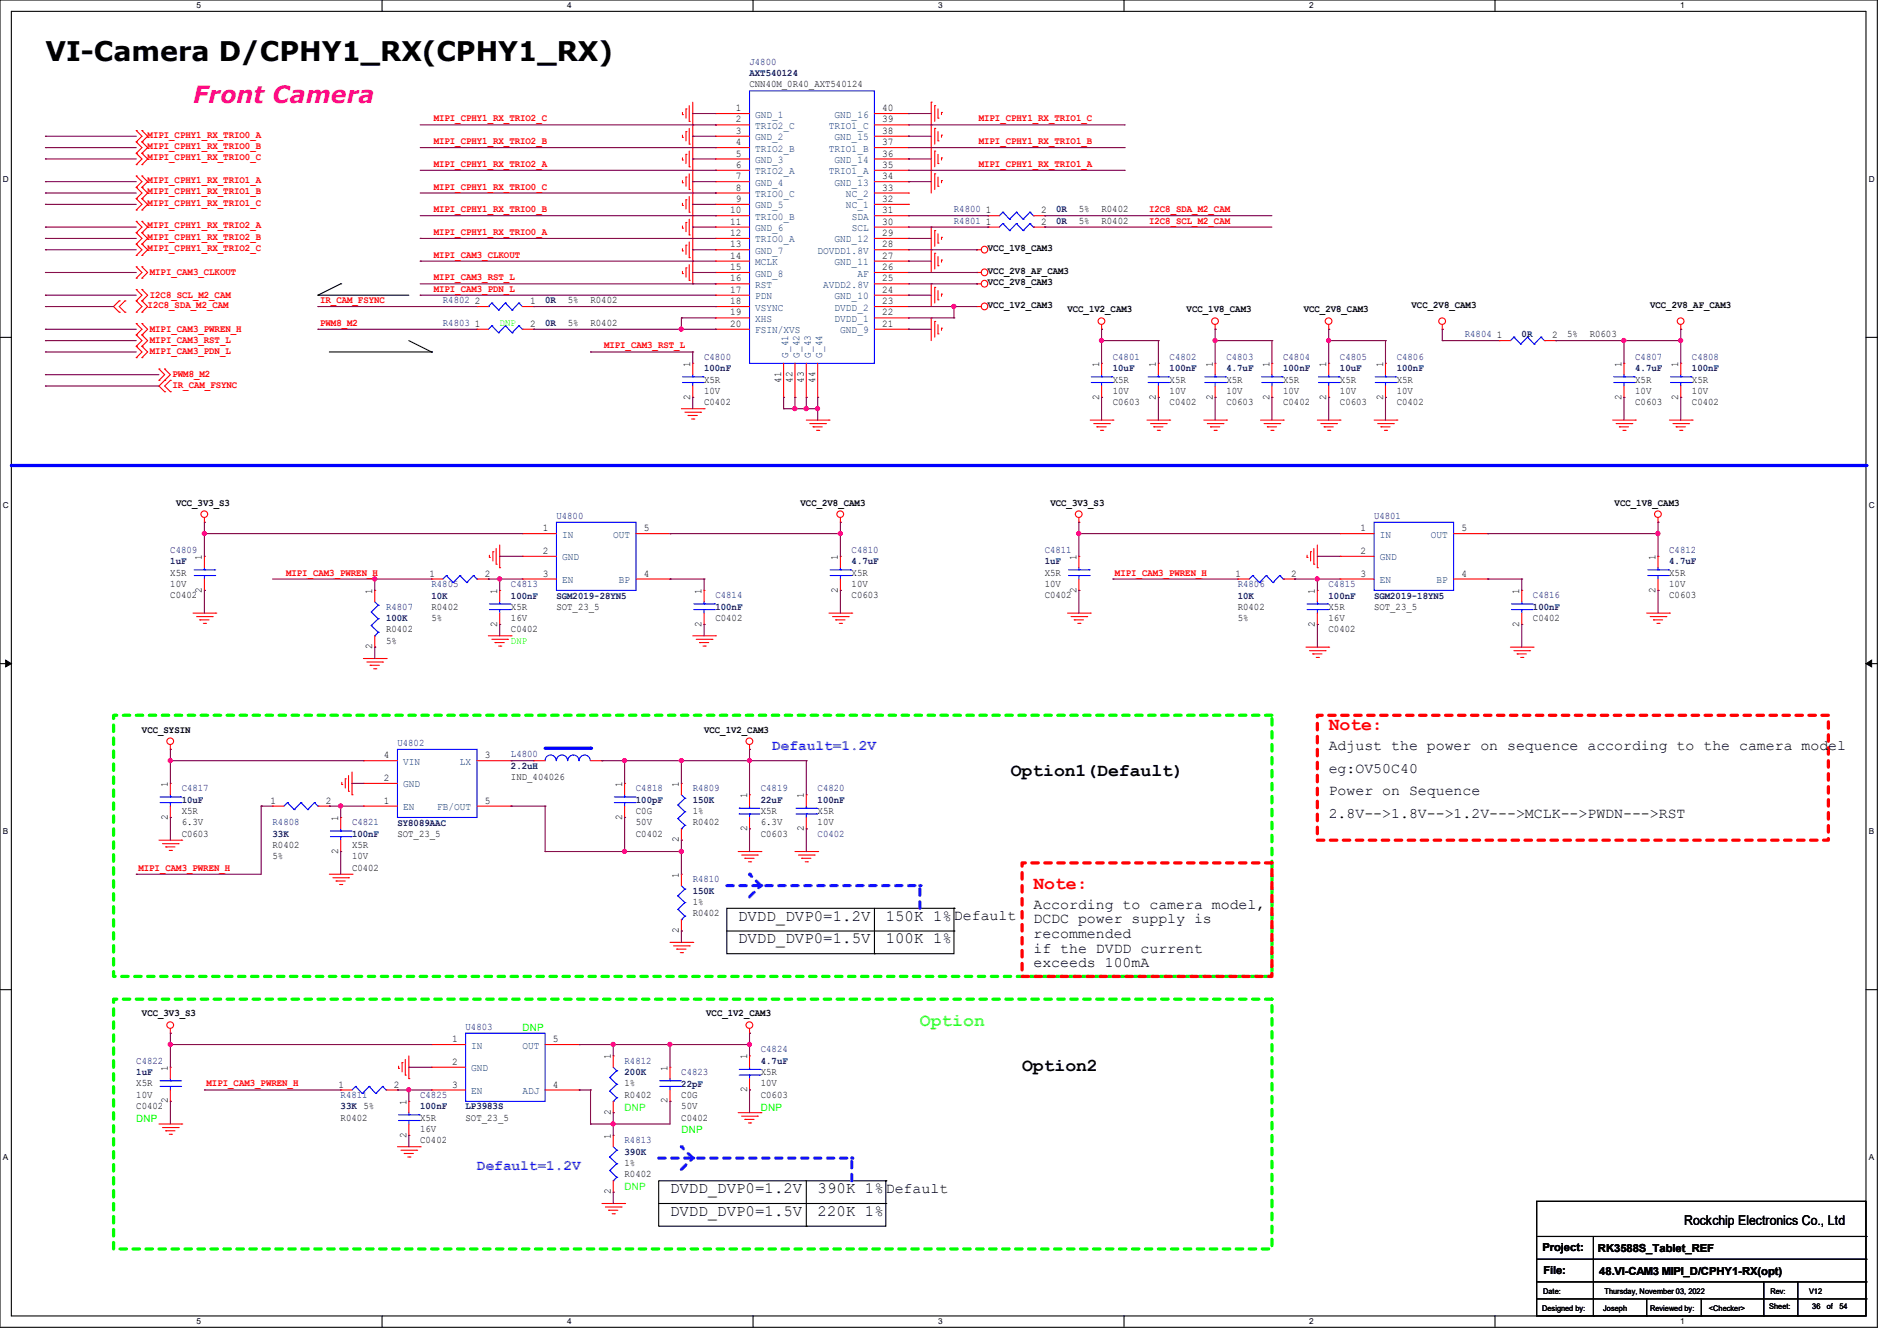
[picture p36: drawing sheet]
<svg xmlns="http://www.w3.org/2000/svg" width="297mm" height="210mm" viewBox="0 0 297 210" stroke-linecap="round" stroke-linejoin="round" font-family="sans-serif">
<defs><g id="words">
<text font-size="4.2" x="7.1" y="9.6">VI-Camera D/CPHY1_RX(CPHY1_RX)</text>
<text font-size="3.7" fill="#f0f" x="30.2" y="16.2">Front Camera</text>
<g font-size="2.8" fill="#f00">
<text x="208" y="114.4">Note:</text>
<text x="161.8" y="139.3">Note:</text>
</g>
<g font-size="2.8">
<text x="158.2" y="121.5">Option1(Default)</text>
<text x="160" y="167.7">Option2</text>
</g>
<text font-size="2.8" fill="#80ff00" x="144" y="160.6">Option</text>
<g font-size="2.5">
<text x="115.6" y="147.7">DVDD_DVP0=1.5V</text>
<text x="115.6" y="144.2">DVDD_DVP0=1.2V</text>
<text x="138.7" y="147.7">100K 1%</text>
<text x="138.7" y="144.2">150K 1%</text>
<text x="104.9" y="190.4">DVDD_DVP0=1.5V</text>
<text x="104.9" y="186.9">DVDD_DVP0=1.2V</text>
<text x="128" y="190.4">220K 1%</text>
<text x="128" y="186.9">390K 1%</text>
</g>
<g font-size="2.3" fill="#8000ff">
<text x="120.9" y="117.4">Default=1.2V</text>
<text x="74.7" y="183.2">Default=1.2V</text>
</g>
<g font-size="2.3">
<text x="208" y="117.4">Adjust the power on sequence according to the camera model</text>
<text x="208" y="121">eg:OV50C40</text>
<text x="208" y="124.5">Power on Sequence</text>
<text x="208" y="128.1">2.8V--&gt;1.8V--&gt;1.2V---&gt;MCLK--&gt;PWDN---&gt;RST</text>
<text x="161.8" y="142.3">According to camera model,</text>
<text x="149.4" y="144.1">Default</text>
<text x="161.8" y="144.6">DCDC power supply is</text>
<text x="161.8" y="146.9">recommended</text>
<text x="161.8" y="149.2">if the DVDD current</text>
<text x="161.8" y="151.5">exceeds 100mA</text>
<text x="138.7" y="186.8">Default</text>
</g>
<text font-size="2.1" x="263.7" y="191.9">Rockchip Electronics Co., Ltd</text>
<g font-size="1.7">
<text x="241.5" y="196">Project:</text>
<text x="250.2" y="196.1">RK3588S_Tablet_REF</text>
<text x="241.6" y="199.5">File:</text>
<text x="250.4" y="199.7">48.VI-CAM3 MIPI_D/CPHY1-RX(opt)</text>
</g>
<g font-size="1.6" fill="#000080">
<text x="117.3" y="10.1">J4800</text>
<text x="117.3" y="11.9">AXT540124</text>
<text x="149.3" y="35">R4801</text>
<text x="149.3" y="33.2">R4800</text>
<text x="165.3" y="35.1">0R</text>
<text x="165.3" y="33.3">0R</text>
<text x="69.3" y="47.5">R4802</text>
<text x="85.3" y="47.5">0R</text>
<text x="69.3" y="51">R4803</text>
<text x="85.3" y="51.1">0R</text>
<text x="229.3" y="52.8">R4804</text>
<text x="238.2" y="52.8">0R</text>
<text x="110.2" y="56.3">C4800</text>
<text x="110.2" y="58.2">100nF</text>
<text x="174.2" y="56.3">C4801</text>
<text x="174.2" y="58.2">10uF</text>
<text x="183.1" y="56.3">C4802</text>
<text x="183.1" y="58.2">100nF</text>
<text x="192" y="56.3">C4803</text>
<text x="192" y="58.2">4.7uF</text>
<text x="200.9" y="56.3">C4804</text>
<text x="200.9" y="58.2">100nF</text>
<text x="209.8" y="56.3">C4805</text>
<text x="209.8" y="58.2">10uF</text>
<text x="218.7" y="56.3">C4806</text>
<text x="218.7" y="58.2">100nF</text>
<text x="256" y="56.3">C4807</text>
<text x="256" y="58.2">4.7uF</text>
<text x="264.9" y="56.3">C4808</text>
<text x="264.9" y="58.2">100nF</text>
<text x="87.1" y="81.2">U4800</text>
<text x="215.1" y="81.2">U4801</text>
<text x="26.7" y="86.6">C4809</text>
<text x="26.7" y="88.4">1uF</text>
<text x="133.3" y="86.6">C4810</text>
<text x="133.3" y="88.4">4.7uF</text>
<text x="163.6" y="86.6">C4811</text>
<text x="163.6" y="88.4">1uF</text>
<text x="261.3" y="86.6">C4812</text>
<text x="261.3" y="88.4">4.7uF</text>
<text x="60.4" y="95.5">R4807</text>
<text x="67.6" y="91.9">R4805</text>
<text x="67.6" y="93.7">10K</text>
<text x="80" y="91.9">C4813</text>
<text x="80" y="93.7">100nF</text>
<text x="87.1" y="93.7">SGM2019-28YN5</text>
<text x="112" y="93.7">C4814</text>
<text x="112" y="95.5">100nF</text>
<text x="193.8" y="91.9">R4806</text>
<text x="193.8" y="93.7">10K</text>
<text x="208" y="91.9">C4815</text>
<text x="208" y="93.7">100nF</text>
<text x="215.1" y="93.7">SGM2019-18YN5</text>
<text x="240" y="93.7">C4816</text>
<text x="240" y="95.5">100nF</text>
<text x="60.4" y="97.3">100K</text>
<text x="62.2" y="116.8">U4802</text>
<text x="80" y="118.6">L4800</text>
<text x="28.4" y="123.9">C4817</text>
<text x="28.4" y="125.7">10uF</text>
<text x="80" y="120.4">2.2uH</text>
<text x="99.6" y="123.9">C4818</text>
<text x="99.6" y="125.7">100pF</text>
<text x="108.4" y="123.9">R4809</text>
<text x="108.4" y="125.7">150K</text>
<text x="119.1" y="123.9">C4819</text>
<text x="119.1" y="125.7">22uF</text>
<text x="128" y="123.9">C4820</text>
<text x="128" y="125.7">100nF</text>
<text x="42.7" y="129.2">R4808</text>
<text x="42.7" y="131.1">33K</text>
<text x="55.1" y="129.2">C4821</text>
<text x="55.1" y="131.1">100nF</text>
<text x="62.2" y="129.3">SY8089AAC</text>
<text x="128" y="131">C0402</text>
<text x="108.4" y="138.1">R4810</text>
<text x="108.4" y="140">150K</text>
<text x="72.9" y="161.2">U4803</text>
<text x="21.3" y="166.6">C4822</text>
<text x="97.8" y="166.6">R4812</text>
<text x="119.1" y="164.8">C4824</text>
<text x="119.1" y="166.6">4.7uF</text>
<text x="21.3" y="168.4">1uF</text>
<text x="53.3" y="171.9">R4811</text>
<text x="53.3" y="173.7">33K 5%</text>
<text x="65.8" y="171.9">C4825</text>
<text x="65.8" y="173.7">100nF</text>
<text x="72.9" y="173.7">LP3983S</text>
<text x="97.8" y="168.4">200K</text>
<text x="106.7" y="168.4">C4823</text>
<text x="106.7" y="170.2">22pF</text>
<text x="97.8" y="179">R4813</text>
<text x="97.8" y="180.8">390K</text>
</g>
<g font-size="1.6">
<text x="115.2" y="17.4">1</text>
<text x="117.3" y="13.7">CNN40M_0R40_AXT540124</text>
<text x="138.1" y="17.4">40</text>
<text x="115.2" y="19.2">2</text>
<text x="115.2" y="21">3</text>
<text x="115.2" y="22.7">4</text>
<text x="138.1" y="19.2">39</text>
<text x="138.1" y="21">38</text>
<text x="138.1" y="22.7">37</text>
<text x="115.2" y="24.5">5</text>
<text x="115.2" y="26.3">6</text>
<text x="115.2" y="28.1">7</text>
<text x="115.2" y="29.8">8</text>
<text x="138.1" y="24.5">36</text>
<text x="138.1" y="26.3">35</text>
<text x="138.1" y="28.1">34</text>
<text x="138.1" y="29.8">33</text>
<text x="114.3" y="33.4">10</text>
<text x="114.3" y="35.2">11</text>
<text x="115.2" y="31.6">9</text>
<text x="138.1" y="35.2">30</text>
<text x="138.1" y="31.6">32</text>
<text x="138.1" y="33.4">31</text>
<text x="154.3" y="35.2">1</text>
<text x="154.3" y="33.4">1</text>
<text x="163" y="35.2">2</text>
<text x="163" y="33.4">2</text>
<text x="168.9" y="35">5%</text>
<text x="168.9" y="33.2">5%</text>
<text x="172.5" y="35">R0402</text>
<text x="172.5" y="33.2">R0402</text>
<text x="114.3" y="37">12</text>
<text x="114.3" y="38.7">13</text>
<text x="114.3" y="40.5">14</text>
<text x="138.1" y="40.5">27</text>
<text x="138.1" y="38.7">28</text>
<text x="138.1" y="37">29</text>
<text x="154.7" y="39.3">VCC_1V8_CAM3</text>
<text x="74.3" y="47.6">2</text>
<text x="83" y="47.6">1</text>
<text x="88.9" y="47.5">5%</text>
<text x="92.4" y="47.5">R0402</text>
<text x="114.3" y="42.3">15</text>
<text x="114.3" y="44.1">16</text>
<text x="114.3" y="45.8">17</text>
<text x="114.3" y="47.6">18</text>
<text x="138.1" y="47.6">23</text>
<text x="138.1" y="45.8">24</text>
<text x="138.1" y="44.1">25</text>
<text x="138.1" y="42.3">26</text>
<text x="154.7" y="44.7">VCC_2V8_CAM3</text>
<text x="154.7" y="42.9">VCC_2V8_AF_CAM3</text>
<text x="74.3" y="51.2">1</text>
<text x="83" y="51.2">2</text>
<text x="88.9" y="51">5%</text>
<text x="92.4" y="51">R0402</text>
<text x="114.3" y="49.4">19</text>
<text x="114.3" y="51.2">20</text>
<text x="138.1" y="51.2">21</text>
<text x="138.1" y="49.4">22</text>
<text x="154.7" y="48.2">VCC_1V2_CAM3</text>
<text x="167.1" y="48.9">VCC_1V2_CAM3</text>
<text x="185.8" y="48.9">VCC_1V8_CAM3</text>
<text x="204.1" y="48.9">VCC_2V8_CAM3</text>
<text x="221" y="48.2">VCC_2V8_CAM3</text>
<text x="234.3" y="53">1</text>
<text x="243" y="53">2</text>
<text x="245.3" y="52.8">5%</text>
<text x="248.9" y="52.8">R0603</text>
<text x="258.3" y="48.2">VCC_2V8_AF_CAM3</text>
<text x="108.1" y="57.5" transform="rotate(-90 108.1 57.5)">1</text>
<text x="110.2" y="59.9">X5R</text>
<text x="122.3" y="59.9" transform="rotate(-90 122.3 59.9)">41</text>
<text x="124.1" y="59.9" transform="rotate(-90 124.1 59.9)">42</text>
<text x="125.9" y="59.9" transform="rotate(-90 125.9 59.9)">43</text>
<text x="127.6" y="59.9" transform="rotate(-90 127.6 59.9)">44</text>
<text x="172.1" y="57.5" transform="rotate(-90 172.1 57.5)">1</text>
<text x="174.2" y="59.9">X5R</text>
<text x="181" y="57.5" transform="rotate(-90 181 57.5)">1</text>
<text x="183.1" y="59.9">X5R</text>
<text x="189.9" y="57.5" transform="rotate(-90 189.9 57.5)">1</text>
<text x="192" y="59.9">X5R</text>
<text x="198.8" y="57.5" transform="rotate(-90 198.8 57.5)">1</text>
<text x="200.9" y="59.9">X5R</text>
<text x="207.6" y="57.5" transform="rotate(-90 207.6 57.5)">1</text>
<text x="209.8" y="59.9">X5R</text>
<text x="216.5" y="57.5" transform="rotate(-90 216.5 57.5)">1</text>
<text x="218.7" y="59.9">X5R</text>
<text x="253.9" y="57.5" transform="rotate(-90 253.9 57.5)">1</text>
<text x="256" y="59.9">X5R</text>
<text x="262.8" y="57.5" transform="rotate(-90 262.8 57.5)">1</text>
<text x="264.9" y="59.9">X5R</text>
<text x="108.1" y="62.6" transform="rotate(-90 108.1 62.6)">2</text>
<text x="110.2" y="63.5">C0402</text>
<text x="110.2" y="61.7">10V</text>
<text x="172.1" y="62.6" transform="rotate(-90 172.1 62.6)">2</text>
<text x="174.2" y="63.5">C0603</text>
<text x="174.2" y="61.7">10V</text>
<text x="181" y="62.6" transform="rotate(-90 181 62.6)">2</text>
<text x="183.1" y="63.5">C0402</text>
<text x="183.1" y="61.7">10V</text>
<text x="189.9" y="62.6" transform="rotate(-90 189.9 62.6)">2</text>
<text x="192" y="63.5">C0603</text>
<text x="192" y="61.7">10V</text>
<text x="198.8" y="62.6" transform="rotate(-90 198.8 62.6)">2</text>
<text x="200.9" y="63.5">C0402</text>
<text x="200.9" y="61.7">10V</text>
<text x="207.6" y="62.6" transform="rotate(-90 207.6 62.6)">2</text>
<text x="209.8" y="63.5">C0603</text>
<text x="209.8" y="61.7">10V</text>
<text x="216.5" y="62.6" transform="rotate(-90 216.5 62.6)">2</text>
<text x="218.7" y="63.5">C0402</text>
<text x="218.7" y="61.7">10V</text>
<text x="253.9" y="62.6" transform="rotate(-90 253.9 62.6)">2</text>
<text x="256" y="63.5">C0603</text>
<text x="256" y="61.7">10V</text>
<text x="262.8" y="62.6" transform="rotate(-90 262.8 62.6)">2</text>
<text x="264.9" y="63.5">C0402</text>
<text x="264.9" y="61.7">10V</text>
<text x="27.6" y="79.2">VCC_3V3_S3</text>
<text x="85" y="83.2">1</text>
<text x="100.8" y="83.2">5</text>
<text x="125.3" y="79.2">VCC_2V8_CAM3</text>
<text x="164.5" y="79.2">VCC_3V3_S3</text>
<text x="213" y="83.2">1</text>
<text x="228.8" y="83.2">5</text>
<text x="252.8" y="79.2">VCC_1V8_CAM3</text>
<text x="31.6" y="87.7" transform="rotate(-90 31.6 87.7)">1</text>
<text x="85" y="86.7">2</text>
<text x="131.2" y="87.7" transform="rotate(-90 131.2 87.7)">1</text>
<text x="168.5" y="87.7" transform="rotate(-90 168.5 87.7)">1</text>
<text x="213" y="86.7">2</text>
<text x="259.2" y="87.7" transform="rotate(-90 259.2 87.7)">1</text>
<text x="26.7" y="93.7">C0402</text>
<text x="26.7" y="90.1">X5R</text>
<text x="26.7" y="91.9">10V</text>
<text x="31.6" y="92.8" transform="rotate(-90 31.6 92.8)">2</text>
<text x="58.3" y="93" transform="rotate(-90 58.3 93)">1</text>
<text x="67.2" y="90.3">1</text>
<text x="67.6" y="95.5">R0402</text>
<text x="75.9" y="90.3">2</text>
<text x="77.9" y="93" transform="rotate(-90 77.9 93)">1</text>
<text x="80" y="95.5">X5R</text>
<text x="85" y="90.3">3</text>
<text x="87.1" y="95.5">SOT_23_5</text>
<text x="100.8" y="90.3">4</text>
<text x="109.9" y="93" transform="rotate(-90 109.9 93)">1</text>
<text x="131.2" y="92.8" transform="rotate(-90 131.2 92.8)">2</text>
<text x="133.3" y="93.7">C0603</text>
<text x="133.3" y="90.1">X5R</text>
<text x="133.3" y="91.9">10V</text>
<text x="163.6" y="93.7">C0402</text>
<text x="163.6" y="90.1">X5R</text>
<text x="163.6" y="91.9">10V</text>
<text x="168.5" y="92.8" transform="rotate(-90 168.5 92.8)">2</text>
<text x="193.4" y="90.3">1</text>
<text x="193.8" y="95.5">R0402</text>
<text x="202.1" y="90.3">2</text>
<text x="205.9" y="93" transform="rotate(-90 205.9 93)">1</text>
<text x="208" y="95.5">X5R</text>
<text x="213" y="90.3">3</text>
<text x="215.1" y="95.5">SOT_23_5</text>
<text x="228.8" y="90.3">4</text>
<text x="237.9" y="93" transform="rotate(-90 237.9 93)">1</text>
<text x="259.2" y="92.8" transform="rotate(-90 259.2 92.8)">2</text>
<text x="261.3" y="93.7">C0603</text>
<text x="261.3" y="90.1">X5R</text>
<text x="261.3" y="91.9">10V</text>
<text x="58.3" y="101.7" transform="rotate(-90 58.3 101.7)">2</text>
<text x="60.4" y="99">R0402</text>
<text x="60.4" y="100.8">5%</text>
<text x="67.6" y="97.2">5%</text>
<text x="77.9" y="98.1" transform="rotate(-90 77.9 98.1)">2</text>
<text x="80" y="99">C0402</text>
<text x="80" y="97.2">16V</text>
<text x="109.9" y="98.1" transform="rotate(-90 109.9 98.1)">2</text>
<text x="112" y="97.2">C0402</text>
<text x="193.8" y="97.2">5%</text>
<text x="205.9" y="98.1" transform="rotate(-90 205.9 98.1)">2</text>
<text x="208" y="99">C0402</text>
<text x="208" y="97.2">16V</text>
<text x="237.9" y="98.1" transform="rotate(-90 237.9 98.1)">2</text>
<text x="240" y="97.2">C0402</text>
<text x="22.2" y="114.7">VCC_SYSIN</text>
<text x="60.1" y="118.7">4</text>
<text x="75.9" y="118.7">3</text>
<text x="110.2" y="114.7">VCC_1V2_CAM3</text>
<text x="26.3" y="123.2" transform="rotate(-90 26.3 123.2)">1</text>
<text x="42.3" y="125.9">1</text>
<text x="51" y="125.9">2</text>
<text x="60.1" y="125.9">1</text>
<text x="60.1" y="122.3">2</text>
<text x="75.9" y="125.9">5</text>
<text x="80" y="122.1">IND_404026</text>
<text x="97.4" y="123.2" transform="rotate(-90 97.4 123.2)">1</text>
<text x="106.3" y="123.2" transform="rotate(-90 106.3 123.2)">1</text>
<text x="117" y="125" transform="rotate(-90 117 125)">1</text>
<text x="125.9" y="125" transform="rotate(-90 125.9 125)">1</text>
<text x="26.3" y="128.4" transform="rotate(-90 26.3 128.4)">2</text>
<text x="28.4" y="131">C0603</text>
<text x="28.4" y="127.5">X5R</text>
<text x="28.4" y="129.2">6.3V</text>
<text x="53" y="128.6" transform="rotate(-90 53 128.6)">1</text>
<text x="62.2" y="131">SOT_23_5</text>
<text x="97.4" y="128.4" transform="rotate(-90 97.4 128.4)">2</text>
<text x="99.6" y="131">C0402</text>
<text x="99.6" y="127.5">C0G</text>
<text x="99.6" y="129.2">50V</text>
<text x="106.3" y="131.9" transform="rotate(-90 106.3 131.9)">2</text>
<text x="108.4" y="129.2">R0402</text>
<text x="108.4" y="127.5">1%</text>
<text x="117" y="130.1" transform="rotate(-90 117 130.1)">2</text>
<text x="119.1" y="131">C0603</text>
<text x="119.1" y="127.5">X5R</text>
<text x="119.1" y="129.2">6.3V</text>
<text x="125.9" y="130.1" transform="rotate(-90 125.9 130.1)">2</text>
<text x="128" y="127.5">X5R</text>
<text x="128" y="129.2">10V</text>
<text x="42.7" y="132.8">R0402</text>
<text x="42.7" y="134.6">5%</text>
<text x="53" y="133.7" transform="rotate(-90 53 133.7)">2</text>
<text x="55.1" y="136.4">C0402</text>
<text x="55.1" y="132.8">X5R</text>
<text x="55.1" y="134.6">10V</text>
<text x="106.3" y="137.5" transform="rotate(-90 106.3 137.5)">1</text>
<text x="108.4" y="143.5">R0402</text>
<text x="108.4" y="141.7">1%</text>
<text x="106.3" y="146.1" transform="rotate(-90 106.3 146.1)">2</text>
<text x="22.2" y="159.2">VCC_3V3_S3</text>
<text x="110.6" y="159.2">VCC_1V2_CAM3</text>
<text x="26.3" y="167.7" transform="rotate(-90 26.3 167.7)">1</text>
<text x="70.8" y="163.2">1</text>
<text x="70.8" y="166.8">2</text>
<text x="86.6" y="163.2">5</text>
<text x="95.6" y="165.9" transform="rotate(-90 95.6 165.9)">1</text>
<text x="104.5" y="167.7" transform="rotate(-90 104.5 167.7)">1</text>
<text x="117" y="165.9" transform="rotate(-90 117 165.9)">1</text>
<text x="21.3" y="173.7">C0402</text>
<text x="21.3" y="170.1">X5R</text>
<text x="21.3" y="171.9">10V</text>
<text x="26.3" y="172.8" transform="rotate(-90 26.3 172.8)">2</text>
<text x="53" y="170.3">1</text>
<text x="61.7" y="170.3">2</text>
<text x="63.6" y="173" transform="rotate(-90 63.6 173)">1</text>
<text x="70.8" y="170.3">3</text>
<text x="86.6" y="170.3">4</text>
<text x="97.8" y="171.9">R0402</text>
<text x="97.8" y="170.1">1%</text>
<text x="104.5" y="172.8" transform="rotate(-90 104.5 172.8)">2</text>
<text x="106.7" y="171.9">C0G</text>
<text x="106.7" y="173.7">50V</text>
<text x="117" y="171" transform="rotate(-90 117 171)">2</text>
<text x="119.1" y="171.9">C0603</text>
<text x="119.1" y="168.4">X5R</text>
<text x="119.1" y="170.1">10V</text>
<text x="53.3" y="175.5">R0402</text>
<text x="63.6" y="178.1" transform="rotate(-90 63.6 178.1)">2</text>
<text x="65.8" y="179">C0402</text>
<text x="65.8" y="175.5">X5R</text>
<text x="65.8" y="177.2">16V</text>
<text x="72.9" y="175.5">SOT_23_5</text>
<text x="95.6" y="178.4" transform="rotate(-90 95.6 178.4)">1</text>
<text x="95.6" y="174.6" transform="rotate(-90 95.6 174.6)">2</text>
<text x="106.7" y="175.5">C0402</text>
<text x="97.8" y="184.4">R0402</text>
<text x="97.8" y="182.6">1%</text>
<text x="95.6" y="187" transform="rotate(-90 95.6 187)">2</text>
</g>
<g font-size="1.6" fill="#f00">
<text x="23.1" y="23.3">MIPI_CPHY1_RX_TRIO0_B</text>
<text x="23.1" y="21.5">MIPI_CPHY1_RX_TRIO0_A</text>
<text x="67.9" y="19">MIPI_CPHY1_RX_TRIO2_C</text>
<text x="67.9" y="22.6">MIPI_CPHY1_RX_TRIO2_B</text>
<text x="153.2" y="22.6">MIPI_CPHY1_RX_TRIO1_B</text>
<text x="153.2" y="19">MIPI_CPHY1_RX_TRIO1_C</text>
<text x="23.1" y="25.1">MIPI_CPHY1_RX_TRIO0_C</text>
<text x="23.1" y="28.7">MIPI_CPHY1_RX_TRIO1_A</text>
<text x="67.9" y="26.1">MIPI_CPHY1_RX_TRIO2_A</text>
<text x="67.9" y="29.7">MIPI_CPHY1_RX_TRIO0_C</text>
<text x="153.2" y="26.1">MIPI_CPHY1_RX_TRIO1_A</text>
<text x="23.1" y="32.2">MIPI_CPHY1_RX_TRIO1_C</text>
<text x="23.1" y="30.4">MIPI_CPHY1_RX_TRIO1_B</text>
<text x="23.1" y="35.8">MIPI_CPHY1_RX_TRIO2_A</text>
<text x="67.9" y="33.2">MIPI_CPHY1_RX_TRIO0_B</text>
<text x="179.9" y="35">I2C8_SCL_M2_CAM</text>
<text x="179.9" y="33.2">I2C8_SDA_M2_CAM</text>
<text x="23.1" y="39.3">MIPI_CPHY1_RX_TRIO2_C</text>
<text x="23.1" y="37.5">MIPI_CPHY1_RX_TRIO2_B</text>
<text x="67.9" y="36.8">MIPI_CPHY1_RX_TRIO0_A</text>
<text x="67.9" y="40.3">MIPI_CAM3_CLKOUT</text>
<text x="23.5" y="46.6">I2C8_SCL_M2_CAM</text>
<text x="23.5" y="43.1">MIPI_CAM3_CLKOUT</text>
<text x="50.1" y="47.5">IR_CAM_FSYNC</text>
<text x="67.9" y="45.7">MIPI_CAM3_PDN_L</text>
<text x="67.9" y="43.9">MIPI_CAM3_RST_L</text>
<text x="23.1" y="48.2">I2C8_SDA_M2_CAM</text>
<text x="23.5" y="53.7">MIPI_CAM3_RST_L</text>
<text x="23.5" y="51.9">MIPI_CAM3_PWREN_H</text>
<text x="50.1" y="51">PWM8_M2</text>
<text x="23.5" y="55.5">MIPI_CAM3_PDN_L</text>
<text x="27" y="59.1">PWM8_M2</text>
<text x="94.6" y="54.6">MIPI_CAM3_RST_L</text>
<text x="27" y="60.8">IR_CAM_FSYNC</text>
<text x="44.8" y="90.1">MIPI_CAM3_PWREN_H</text>
<text x="174.6" y="90.1">MIPI_CAM3_PWREN_H</text>
<text x="21.7" y="136.4">MIPI_CAM3_PWREN_H</text>
<text x="32.3" y="170.1">MIPI_CAM3_PWREN_H</text>
</g>
<g font-size="1.6" fill="#004080">
<text x="118.2" y="18.4">GND_1</text>
<text x="118.2" y="20.2">TRIO2_C</text>
<text x="118.2" y="22">GND_2</text>
<text x="118.2" y="23.7">TRIO2_B</text>
<text x="129.8" y="20.2">TRIO1_C</text>
<text x="129.8" y="23.7">TRIO1_B</text>
<text x="130.7" y="18.4">GND_16</text>
<text x="130.7" y="22">GND_15</text>
<text x="118.2" y="25.5">GND_3</text>
<text x="118.2" y="27.3">TRIO2_A</text>
<text x="118.2" y="29.1">GND_4</text>
<text x="129.8" y="27.3">TRIO1_A</text>
<text x="130.7" y="25.5">GND_14</text>
<text x="130.7" y="29.1">GND_13</text>
<text x="118.2" y="30.9">TRIO0_C</text>
<text x="118.2" y="32.6">GND_5</text>
<text x="118.2" y="34.4">TRIO0_B</text>
<text x="132.5" y="30.9">NC_2</text>
<text x="132.5" y="32.6">NC_1</text>
<text x="133.3" y="34.4">SDA</text>
<text x="118.2" y="36.2">GND_6</text>
<text x="118.2" y="38">TRIO0_A</text>
<text x="118.2" y="39.8">GND_7</text>
<text x="118.2" y="41.5">MCLK</text>
<text x="128" y="39.8">DOVDD1.8V</text>
<text x="130.7" y="41.5">GND_11</text>
<text x="130.7" y="38">GND_12</text>
<text x="133.3" y="36.2">SCL</text>
<text x="118.2" y="43.3">GND_8</text>
<text x="118.2" y="45.1">RST</text>
<text x="118.2" y="46.9">PDN</text>
<text x="128.9" y="45.1">AVDD2.8V</text>
<text x="130.7" y="46.9">GND_10</text>
<text x="134.2" y="43.3">AF</text>
<text x="118.2" y="48.6">VSYNC</text>
<text x="118.2" y="50.4">XHS</text>
<text x="118.2" y="52.2">FSIN/XVS</text>
<text x="130.7" y="50.4">DVDD_1</text>
<text x="130.7" y="48.6">DVDD_2</text>
<text x="131.6" y="52.2">GND_9</text>
<text x="123.4" y="56" transform="rotate(-90 123.4 56)">G_41</text>
<text x="125.2" y="56" transform="rotate(-90 125.2 56)">G_42</text>
<text x="127" y="56" transform="rotate(-90 127 56)">G_43</text>
<text x="128.7" y="56" transform="rotate(-90 128.7 56)">G_44</text>
<text x="88" y="84.2">IN</text>
<text x="88" y="87.8">GND</text>
<text x="96" y="84.2">OUT</text>
<text x="216" y="84.2">IN</text>
<text x="216" y="87.8">GND</text>
<text x="224" y="84.2">OUT</text>
<text x="88" y="91.3">EN</text>
<text x="96.9" y="91.3">BP</text>
<text x="216" y="91.3">EN</text>
<text x="224.9" y="91.3">BP</text>
<text x="63.1" y="119.8">VIN</text>
<text x="72" y="119.8">LX</text>
<text x="63.1" y="123.3">GND</text>
<text x="63.1" y="126.9">EN</text>
<text x="68.4" y="126.9">FB/OUT</text>
<text x="73.8" y="164.2">IN</text>
<text x="73.8" y="167.8">GND</text>
<text x="81.8" y="164.2">OUT</text>
<text x="73.8" y="171.3">EN</text>
<text x="81.8" y="171.3">ADJ</text>
</g>
<g font-size="1.6" fill="#0f0">
<text x="78.2" y="51">DNP</text>
<text x="80" y="100.8">DNP</text>
<text x="81.8" y="161.5">DNP</text>
<text x="119.1" y="173.9">DNP</text>
<text x="21.3" y="175.7">DNP</text>
<text x="106.7" y="177.5">DNP</text>
</g>
<g font-size="1.6" fill="#00ff40">
<text x="97.8" y="173.9">DNP</text>
<text x="97.8" y="186.4">DNP</text>
</g>
<g font-size="1.3">
<text x="30.8" y="1.3">5</text>
<text x="88.8" y="1.3">4</text>
<text x="146.9" y="1.3">3</text>
<text x="205" y="1.3">2</text>
<text x="263.1" y="1.3">1</text>
<text x=".5" y="28.4">D</text>
<text x="292.6" y="28.4">D</text>
<text x=".5" y="79.5">C</text>
<text x="292.6" y="79.5">C</text>
<text x=".5" y="130.6">B</text>
<text x="292.6" y="130.6">B</text>
<text x=".5" y="181.7">A</text>
<text x="292.6" y="181.7">A</text>
<text x="30.8" y="207.4">5</text>
<text x="88.8" y="207.4">4</text>
<text x="146.9" y="207.4">3</text>
<text x="205" y="207.4">2</text>
<text x="263.1" y="207.4">1</text>
</g>
<g font-size="1.2">
<text x="241.6" y="202.6">Date:</text>
<text x="251.2" y="202.6">Thursday, November 03, 2022</text>
<text x="277.2" y="202.6">Rev:</text>
<text x="283.2" y="202.6">V12</text>
<text x="241.4" y="205.3">Designed by:</text>
<text x="251" y="205.3">Joseph</text>
<text x="258.3" y="205.3">Reviewed by:</text>
<text x="267.6" y="205.3">&lt;Checker&gt;</text>
<text x="277" y="205.1">Sheet:</text>
<text x="283.7" y="205.1">36</text>
<text x="286" y="205.1">of</text>
<text x="288" y="205.1">54</text>
</g>
</g></defs>
<path d="M0 0h293.9v207.9h-293.9zM1.8 1.8h290.3v204.3h-290.3z" fill="none" stroke="#000" stroke-width=".17"/>
<g fill="#fff">
<path d="M30.8 .2h.7v1.4h-.7z"/>
<path d="M30.8 206.2h.7v1.4h-.7z"/>
</g>
<path d="M59.8 0v1.8M59.8 206.1v1.8" fill="none" stroke="#000" stroke-width=".17"/>
<g fill="#fff">
<path d="M88.8 .2h.7v1.4h-.7z"/>
<path d="M88.8 206.2h.7v1.4h-.7z"/>
</g>
<path d="M117.9 0v1.8M117.9 206.1v1.8" fill="none" stroke="#000" stroke-width=".17"/>
<g fill="#fff">
<path d="M146.9 .2h.7v1.4h-.7z"/>
<path d="M146.9 206.2h.7v1.4h-.7z"/>
</g>
<path d="M176 0v1.8M176 206.1v1.8" fill="none" stroke="#000" stroke-width=".17"/>
<g fill="#fff">
<path d="M205 .2h.7v1.4h-.7z"/>
<path d="M205 206.2h.7v1.4h-.7z"/>
</g>
<path d="M234.1 0v1.8M234.1 206.1v1.8" fill="none" stroke="#000" stroke-width=".17"/>
<g fill="#fff">
<path d="M263.1 .2h.6v1.4h-.6z"/>
<path d="M263.1 206.2h.6v1.4h-.6z"/>
<path d="M.5 27.3h.9v1.4h-.9z"/>
<path d="M292.6 27.3h.9v1.4h-.9z"/>
<path d="M.5 78.4h.9v1.4h-.9z"/>
<path d="M292.6 78.4h.9v1.4h-.9z"/>
</g>
<path d="M0 52.8h1.8M292.1 52.8h1.8" fill="none" stroke="#000" stroke-width=".17"/>
<g fill="#fff">
<path d="M.5 129.5h.8v1.4h-.8z"/>
<path d="M292.6 129.5h.8v1.4h-.8z"/>
</g>
<path d="M0 103.9h1.8M292.1 103.9h1.8" fill="none" stroke="#000" stroke-width=".17"/>
<path d="M.9 103.4l.9 .5-.9 .5zM292.1 103.9l.9-.5v1z" fill="#000" stroke="#000" stroke-width=".16"/>
<g fill="#fff">
<path d="M.5 180.5h.8v1.4h-.8z"/>
<path d="M292.6 180.5h.8v1.4h-.8z"/>
</g>
<path d="M0 155h1.8M292.1 155h1.8M103.1 184.9h35.6v7.1h-35.6zM103.1 188.5h35.6M126.2 192h.1M126.2 184.9v7.1M138.7 188.5h.1M138.7 184.9h.1" fill="none" stroke="#000" stroke-width=".17"/>
<path d="M17.8 156.5h181.3v39.1h-181.3z" fill="none" stroke="#0f0" stroke-width=".51" stroke-dasharray="1 1"/>
<path d="M133.3 184.9v-3.5" fill="none" stroke="#8000ff" stroke-width=".51" stroke-dasharray="1 1"/>
<circle cx="133.3" cy="181.4" r=".25" fill="#8000ff" stroke-dasharray="1 1"/>
<path d="M206.2 112h80.1v19.6h-80.1z" fill="none" stroke="#f00" stroke-width=".51" stroke-dasharray="1 1"/>
<path d="M103.1 181.4h30.2" fill="none" stroke="#8000ff" stroke-width=".51" stroke-dasharray="1 1"/>
<circle cx="133.3" cy="181.4" r=".25" fill="#8000ff" stroke-dasharray="1 1"/>
<path d="M106.7 183.1l1.8-1.7" fill="none" stroke="#8000ff" stroke-width=".51" stroke-dasharray="1 1"/>
<circle cx="108.5" cy="181.4" r=".25" fill="#8000ff" stroke-dasharray="1 1"/>
<path d="M108.5 181.4l-1.8-1.8" fill="none" stroke="#8000ff" stroke-width=".51" stroke-dasharray="1 1"/>
<circle cx="106.7" cy="179.6" r=".25" fill="#8000ff" stroke-dasharray="1 1"/>
<path d="M113.8 142.2h35.6v7.2h-35.6zM113.8 145.8h35.6M136.9 149.4h.1M136.9 142.2v7.2M149.4 145.8h.1M149.4 142.2h.1" fill="none" stroke="#000" stroke-width=".17"/>
<path d="M144 142.2v-3.5" fill="none" stroke="#8000ff" stroke-width=".51" stroke-dasharray="1 1"/>
<circle cx="144" cy="138.7" r=".25" fill="#8000ff" stroke-dasharray="1 1"/>
<path d="M117.3 140.5l1.8-1.8" fill="none" stroke="#8000ff" stroke-width=".51" stroke-dasharray="1 1"/>
<circle cx="119.1" cy="138.7" r=".25" fill="#8000ff" stroke-dasharray="1 1"/>
<path d="M119.1 138.7l-1.8-1.8" fill="none" stroke="#8000ff" stroke-width=".51" stroke-dasharray="1 1"/>
<circle cx="117.3" cy="136.9" r=".25" fill="#8000ff" stroke-dasharray="1 1"/>
<path d="M113.8 138.7h30.2" fill="none" stroke="#8000ff" stroke-width=".51" stroke-dasharray="1 1"/>
<circle cx="144" cy="138.7" r=".25" fill="#8000ff" stroke-dasharray="1 1"/>
<path d="M17.8 112h181.3v40.9h-181.3z" fill="none" stroke="#0f0" stroke-width=".51" stroke-dasharray="1 1"/>
<path d="M160 135.1h39.1v17.8h-39.1z" fill="none" stroke="#f00" stroke-width=".51" stroke-dasharray="1 1"/>
<path d="M1.8 72.9h290.3" fill="none" stroke="#00f" stroke-width=".51"/>
<circle cx="292.1" cy="72.9" r=".25" fill="#00f"/>
<g fill="none" stroke="#000" stroke-width=".17">
<path d="M49.8 46.2h.1M49.8 46.2h14.2M51.6 55.1h16M53.3 44.4h.1M53.3 44.4l-3.5 1.8M64 53.3l3.6 1.8M67.6 55.1h.1M240.6 188.1h51.5v18h-51.5zM240.6 193.6h51.5M240.6 197.2h51.5M249.5 193.6v12.5M292.1 193.6h.1"/>
<path d="M292.1 197.2h.1M240.6 200.7h51.5M240.6 203.4h51.5M249.5 206.1h.1M257.8 206.1h.1M257.8 203.4v2.7M266.4 206.1h.1M266.4 203.4v2.7M276.1 206.1h.1M276.1 200.7v5.4M281.5 206.1h.1M281.5 200.7v5.4"/>
<path d="M292.1 200.7h.1M292.1 203.4h.1"/>
</g>
<g fill="none" stroke="#f00" stroke-width=".17">
<path d="M106.8 17.9h.1M106.8 17.6v.3M107.4 17.1h.1M107.4 17.1v1.4M107.9 19h.1M107.9 16.6v2.4M108.5 19.6h.1M108.5 16v28.4M145.8 16h.1M145.8 19.6h.1M145.8 16v14.2M146.3 16.6h.1"/>
<path d="M146.3 16.6v2.4M146.9 18.5h.1M146.9 17.1v1.4M147.4 17.6h.1M147.4 17.6v.3M21.3 25.8h.1M21.3 24h.1M21.3 22.2h.1M21.3 20.4h.1M21.3 32.9h.1M21.3 31.1h.1M21.3 29.3h.1"/>
<path d="M21.3 27.6h.1M21.3 38.2h.1M21.3 36.4h.1M21.3 34.7h.1M21.3 24l.9 .9-.9 .9M21.3 22.2l.9 .9-.9 .9M21.3 20.4l.9 .9-.9 .9M21.3 31.1l.9 .9-.9 .9M21.3 29.3l.9 .9-.9 .9M21.3 27.6l.9 .8-.9 .9M21.3 38.2l.9 .9-.9 .9M21.3 36.4l.9 .9-.9 .9"/>
<path d="M21.3 34.7l.9 .9-.9 .8M22.2 25.8h.1M22.2 24h.1M22.2 22.2h.1M22.2 20.4h.1M22.2 32.9h.1M22.2 31.1h.1M22.2 29.3h.1M22.2 27.6h.1M22.2 38.2h.1M22.2 36.4h.1M22.2 34.7h.1"/>
<path d="M22.2 24l.9 .9-.9 .9M22.2 22.2l.9 .9-.9 .9M22.2 20.4l.9 .9-.9 .9M22.2 31.1l.9 .9-.9 .9M22.2 29.3l.9 .9-.9 .9M22.2 27.6l.9 .8-.9 .9M22.2 38.2l.9 .9-.9 .9M22.2 36.4l.9 .9-.9 .9M22.2 34.7l.9 .9-.9 .8M106.8 39.3h.1M106.8 21.5h.1M106.8 28.6h.1"/>
<path d="M106.8 32.2h.1M106.8 25.1h.1M106.8 35.7h.1M106.8 21.2v.3M106.8 24.7v.4M106.8 28.3v.3M106.8 31.8v.4M106.8 35.4v.3M106.8 38.9v.4M107.4 38.4h.1M107.4 20.6h.1M107.4 27.7h.1"/>
<path d="M107.4 31.3h.1M107.4 24.2h.1M107.4 34.8h.1M107.4 20.6v1.5M107.4 24.2v1.4M107.4 27.7v1.5M107.4 31.3v1.4M107.4 34.8v1.5M107.4 38.4v1.4M107.9 22.6h.1M107.9 29.7h.1M107.9 33.2h.1"/>
<path d="M107.9 26.1h.1M107.9 36.8h.1M107.9 20.1v2.5M107.9 23.7v2.4M107.9 27.2v2.5M107.9 30.8v2.4M107.9 34.3v2.5M107.9 37.9v2.4M108.5 23.1h.1M108.5 30.2h.1M108.5 33.8h.1M108.5 26.7h.1"/>
<path d="M108.5 37.3h.1M145.8 23.1h.1M145.8 26.7h.1M145.8 39.1h.1M145.8 35.6h.1M145.8 35.6v7.1M146.3 20.1h.1M146.3 23.7h.1M146.3 27.2h.1M146.3 39.7h.1M146.3 36.1h.1M146.3 20.1v2.5"/>
<path d="M146.3 23.7v2.4M146.3 27.2v2.5M146.3 36.1v2.5M146.3 39.7v2.4M146.9 22.1h.1M146.9 25.6h.1M146.9 29.2h.1M146.9 38.1h.1M146.9 20.6v1.5M146.9 24.2v1.4M146.9 27.7v1.5M146.9 36.6v1.5"/>
<path d="M147.4 21.2h.1M147.4 24.7h.1M147.4 28.3h.1M147.4 37.2h.1M147.4 21.2v.3M147.4 24.7v.4M147.4 28.3v.3M147.4 37.2v.3M152.9 39.1h.1M152.9 39.1h.7M18.7 47.1h.1M18.7 48.9h.1"/>
<path d="M18.7 47.1l-.9 .9 .9 .9M19.6 48.9h.1M19.6 47.1h.1M19.6 47.1l-.9 .9 .9 .9M21.3 40h.1M21.3 56h.1M21.3 54.2h.1M21.3 52.5h.1M21.3 47.1h.1M21.3 45.3h.1M21.3 48.9h.1M21.3 50.7h.1"/>
<path d="M21.3 43.6h.1M21.3 41.8h.1M21.3 54.2l.9 .9-.9 .9M21.3 52.5l.9 .8-.9 .9M21.3 45.3l.9 .9-.9 .9M21.3 50.7l.9 .9-.9 .9M21.3 47.1l.9 .9-.9 .9M21.3 41.8l.9 .9-.9 .9M22.2 40h.1M22.2 56h.1M22.2 54.2h.1M22.2 52.5h.1"/>
<path d="M22.2 47.1h.1M22.2 45.3h.1M22.2 48.9h.1M22.2 50.7h.1M22.2 43.6h.1M22.2 41.8h.1M22.2 54.2l.9 .9-.9 .9M22.2 52.5l.9 .8-.9 .9M22.2 45.3l.9 .9-.9 .9M22.2 41.8l.9 .9-.9 .9M22.2 47.1l.9 .9-.9 .9M22.2 50.7l.9 .9-.9 .9"/>
<path d="M24.9 59.6h.1M24.9 57.8h.1M24.9 57.8l.9 .9-.9 .9M25.8 59.6h.1M25.8 57.8h.1M25.8 57.8l.9 .9-1.8 1.8 .9 .8M26.7 59.6h.1M26.7 59.6l-.9 .9 .9 .8M106.8 42.8h.1M106.8 42.5v.3M107.4 42h.1M107.4 42v1.4"/>
<path d="M107.9 40.3h.1M107.9 43.9h.1M107.9 41.4v2.5M108.5 40.9h.1M108.5 44.4h.1M145.8 49.8h.1M145.8 44.4h.1M145.8 44.4v3.6M145.8 49.8v3.5M146.3 50.3h.1M146.3 45h.1M146.3 45v2.5"/>
<path d="M146.3 50.3v2.5M146.9 52.3h.1M146.9 46.9h.1M146.9 41.6h.1M146.9 40.2v1.4M146.9 45.5v1.4M146.9 50.8v1.5M147.4 51.4h.1M147.4 46.1h.1M147.4 40.7h.1M147.4 40.7v.4M147.4 46.1v.3"/>
<path d="M147.4 51.4v.3M152.9 48h.1M152.9 44.4h.1M152.9 42.7h.1M152.9 48h.7M152.9 44.4h.7M152.9 42.7h.7M172.5 51.6h.1M172.5 50.8v.8M190.2 51.6h.1M190.2 50.8v.8M208 51.6h.1"/>
<path d="M208 50.8v.8M225.8 51.6h.1M225.8 50.8v.8M263.1 51.6h.1M263.1 50.8v.8M25.8 61.3h.1M26.7 61.3h.1M106.7 64h3.5M107.2 64.6h2.5M107.7 65.1h.1M107.7 65.1h1.5M108.3 65.6h.3"/>
<path d="M108.6 65.6h.1M109.7 64.6h.1M110.2 64h.1M126.2 65.8h3.6M126.8 66.3h2.4M127.3 66.8h.1M127.3 66.8h1.4M127.8 67.4h.4M128.2 67.4h.1M129.2 66.3h.1M129.8 65.8h.1M170.7 65.8h3.5"/>
<path d="M171.2 66.3h2.5M171.7 66.8h.1M171.7 66.8h1.5M172.3 67.4h.3M172.6 67.4h.1M173.7 66.3h.1M174.2 65.8h.1M179.6 65.8h3.5M180.1 66.3h2.5M180.6 66.8h.1M180.6 66.8h1.5M181.2 67.4h.3"/>
<path d="M181.5 67.4h.1M182.6 66.3h.1M183.1 65.8h.1M188.5 65.8h3.5M189 66.3h2.5M189.5 66.8h.1M189.5 66.8h1.5M190.1 67.4h.3M190.4 67.4h.1M191.5 66.3h.1M192 65.8h.1M197.4 65.8h3.5"/>
<path d="M197.9 66.3h2.5M198.4 66.8h.1M198.4 66.8h1.5M199 67.4h.3M199.3 67.4h.1M200.4 66.3h.1M200.9 65.8h.1M206.2 65.8h3.6M206.8 66.3h2.5M207.3 66.8h.1M207.3 66.8h1.4M207.9 67.4h.3"/>
<path d="M208.2 67.4h.1M209.3 66.3h.1M209.8 65.8h.1M215.1 65.8h3.6M215.7 66.3h2.4M216.2 66.8h.1M216.2 66.8h1.4M216.7 67.4h.4M217.1 67.4h.1M218.1 66.3h.1M218.7 65.8h.1M252.5 65.8h3.5"/>
<path d="M253 66.3h2.5M253.5 66.8h.1M253.5 66.8h1.5M254.1 67.4h.3M254.4 67.4h.1M255.5 66.3h.1M256 65.8h.1M261.4 65.8h3.5M261.9 66.3h2.5M262.4 66.8h.1M262.4 66.8h1.5M263 67.4h.3"/>
<path d="M263.3 67.4h.1M264.4 66.3h.1M264.9 65.8h.1M30.2 96h3.6M30.8 96.6h2.4M31.3 97.1h.1M31.3 97.1h1.4M31.8 97.6h.4M32 81.8h.1M32 81.1v.7M32.2 97.6h.1M33.2 96.6h.1"/>
<path d="M33.8 96h.1M76.5 99.6h3.5M76.6 87.3h.1M76.6 87v.3M77.2 86.4h.1M77.2 86.4v1.4M77.7 88.3h.1M77.7 85.9v2.4M78.2 88.9h.1M78.2 85.3v3.6M80 99.6h.1M108.5 99.6h3.5"/>
<path d="M112 99.6h.1M129.8 96h3.5M130.3 96.6h2.5M130.9 97.1h.1M130.9 97.1h1.4M131.4 97.6h.3M131.6 81.8h.1M131.6 81.1v.7M131.7 97.6h.1M132.8 96.6h.1M133.3 96h.1M167.1 96h3.6"/>
<path d="M167.7 96.6h2.4M168.2 97.1h.1M168.2 97.1h1.4M168.7 97.6h.4M168.9 81.8h.1M168.9 87.1h.1M168.9 92.5h.1M168.9 81.1v.7M168.9 87.1v1.8M168.9 90.7v1.8M169.1 97.6h.1M170.1 96.6h.1"/>
<path d="M170.7 96h.1M204.6 87.3h.1M204.6 87v.3M205.2 86.4h.1M205.2 86.4v1.4M205.7 88.3h.1M205.7 85.9v2.4M206.2 88.9h.1M206.2 85.3v3.6M257.8 96h3.6M258.4 96.6h2.4M258.9 97.1h.1"/>
<path d="M258.9 97.1h1.4M259.4 97.6h.4M259.6 81.8h.1M259.6 81.1v.7M259.8 97.6h.1M260.8 96.6h.1M261.4 96h.1M26.7 117.3h.1M26.7 116.6v.7M56.9 103.1h3.6M57.4 103.7h2.5M58 104.2h.1"/>
<path d="M58 104.2h1.4M58.5 104.7h.3M58.8 104.7h.1M59.9 103.7h.1M60.5 103.1h.1M77 100.1h2.5M77.5 100.6h.1M77.5 100.6h1.5M78.1 101.2h.3M78.4 101.2h.1M79.5 100.1h.1M109 100.1h2.5"/>
<path d="M109.5 100.6h.1M109.5 100.6h1.5M110.1 101.2h.3M110.4 101.2h.1M111.5 100.1h.1M117.3 117.3h.1M117.3 116.6v.7M204.5 101.3h3.5M205 101.9h2.5M205.5 102.4h.1M205.5 102.4h1.5M206.1 103h.3"/>
<path d="M206.4 103h.1M207.5 101.9h.1M208 101.3h.1M236.5 101.3h3.5M237 101.9h2.5M237.5 102.4h.1M237.5 102.4h1.5M238.1 103h.3M238.4 103h.1M239.5 101.9h.1M240 101.3h.1M24.9 131.6h3.5"/>
<path d="M25.4 132.1h2.5M26 132.6h.1M26 132.6h1.4M26.5 133.2h.3M26.8 133.2h.1M27.9 132.1h.1M28.4 131.6h.1M51.6 136.9h3.5M52.1 137.5h2.5M52.6 138h.1M52.6 138h1.5M53.2 138.5h.3"/>
<path d="M53.5 122.9h.1M53.5 138.5h.1M53.5 122.5v.4M54.1 122h.1M54.1 122v1.4M54.6 123.9h.1M54.6 137.5h.1M54.6 121.5v2.4M55.1 124.5h.1M55.1 136.9h.1M55.1 120.9v3.6M97.8 122.7h.1"/>
<path d="M97.8 128h.1M97.8 122.7v1.8M97.8 126.2v1.8M106.7 136.9h.1M106.7 136.9v1.8M115.6 133.3h3.5M116.1 133.9h2.5M116.6 134.4h.1M116.6 134.4h1.5M117.2 135h.3M117.5 135h.1M118.6 133.9h.1"/>
<path d="M119.1 133.3h.1M124.5 133.3h3.5M125 133.9h2.5M125.5 134.4h.1M125.5 134.4h1.5M126.1 135h.3M126.4 135h.1M127.5 133.9h.1M128 133.3h.1M104.9 147.6h3.6M105.5 148.1h2.4M106 148.6h.1"/>
<path d="M106 148.6h1.4M106.5 149.2h.3M106.7 145.8h.1M106.7 144v1.8M106.8 149.2h.1M107.9 148.1h.1M108.5 147.6h.1M24.9 176h3.5M25.4 176.6h2.5M26 177.1h.1M26 177.1h1.4M26.5 177.6h.3"/>
<path d="M26.7 161.8h.1M26.7 161.1v.7M26.8 177.6h.1M27.9 176.6h.1M28.4 176h.1M62.2 179.6h3.6M62.4 167.3h.1M62.4 167v.3M62.9 166.4h.1M62.9 166.4v1.5M63.5 168.4h.1M63.5 165.9v2.5"/>
<path d="M64 168.9h.1M64 165.4v3.5M65.8 179.6h.1M115.6 174.2h3.5M116.1 174.8h2.5M116.6 175.3h.1M116.6 175.3h1.5M117.2 175.9h.3M117.3 161.8h.1M117.3 161.1v.7M117.5 175.9h.1M118.6 174.8h.1"/>
<path d="M119.1 174.2h.1M62.8 180.1h2.4M63.3 180.6h.1M63.3 180.6h1.4M63.8 181.2h.4M64.2 181.2h.1M65.2 180.1h.1M94.2 188.5h3.6M94.8 189h2.4M95.3 189.5h.1M95.3 189.5h1.4M95.8 190.1h.4"/>
<path d="M96.2 190.1h.1M97.2 189h.1M97.8 188.5h.1"/>
<circle cx="154.1" cy="39.1" r=".52"/>
<circle cx="154.1" cy="42.7" r=".52"/>
<circle cx="154.1" cy="44.4" r=".52"/>
<circle cx="154.1" cy="48" r=".52"/>
<circle cx="172.5" cy="50.3" r=".52"/>
<circle cx="190.2" cy="50.3" r=".52"/>
<circle cx="208" cy="50.3" r=".52"/>
<circle cx="225.8" cy="50.3" r=".52"/>
<circle cx="263.1" cy="50.3" r=".52"/>
<circle cx="32" cy="80.5" r=".52"/>
<circle cx="131.6" cy="80.5" r=".52"/>
<circle cx="168.9" cy="80.5" r=".52"/>
<circle cx="259.6" cy="80.5" r=".52"/>
<circle cx="26.7" cy="116.1" r=".52"/>
<circle cx="117.3" cy="116.1" r=".52"/>
<circle cx="26.7" cy="160.5" r=".52"/>
<circle cx="117.3" cy="160.5" r=".52"/>
</g>
<g fill="none" stroke="#00f" stroke-width=".17">
<path d="M167.3 90.1h3.2M167.3 89.2h3.2M168.9 89.2h.1M168.9 90.1h.1M168.9 88.9v.3M168.9 90.1v.6M170.5 90.1h.1M170.5 89.2h.1M85.3 119.1a.87 .87 0 0 1 .9-.9 .87 .87 0 0 1 .9 .9M87.1 119.1a.87 .87 0 0 1 .9-.9 .87 .87 0 0 1 .9 .9M88.9 119.1a.87 .87 0 0 1 .9-.9 .87 .87 0 0 1 .8 .9M90.7 119.1a.87 .87 0 0 1 .8-.9 .87 .87 0 0 1 .9 .9"/>
<path d="M96.2 125.7h3.2M96.2 124.8h3.2M97.8 124.8h.1M97.8 125.7h.1M97.8 124.5v.3M97.8 125.7v.5M99.4 125.7h.1M99.4 124.8h.1M106.7 138.7l.5 .5M107.2 139.2h.1M107.2 139.2l-1.1 1.1M106.1 140.3h.1"/>
<path d="M106.1 142.4h.1M106.1 140.3l1.1 1.1M106.1 142.4l1.1 1.1M106.7 144h.1M107.2 141.4h.1M107.2 143.5h.1M107.2 141.4l-1.1 1M107.2 143.5l-.5 .5"/>
</g>
<path d="M85.3 117.2h7.2" fill="none" stroke="#00f" stroke-width=".51"/>
<circle cx="92.5" cy="117.2" r=".25" fill="#00f"/>
<g fill="none" stroke="#f00" stroke-width=".17">
<path d="M112 17.8h.1M112 19.6h.1M112 17.8h5.3M112 19.6h5.3M136.9 17.8h5.3M136.9 19.6h5.3M142.2 17.8h.1M142.2 19.6h.1M112 21.3h.1M112 23.1h.1M112 24.9h.1M112 26.7h.1"/>
<path d="M112 28.4h.1M112 30.2h.1M112 32h.1M112 33.8h.1M112 35.6h.1M112 37.3h.1M112 39.1h.1M112 35.6h5.3M112 33.8h5.3M112 21.3h5.3M112 23.1h5.3M112 24.9h5.3"/>
<path d="M112 26.7h5.3M112 28.4h5.3M112 30.2h5.3M112 32h5.3M112 37.3h5.3M112 39.1h5.3M136.9 35.6h5.3M136.9 33.8h5.3M136.9 21.3h5.3M136.9 23.1h5.3M136.9 24.9h5.3M136.9 26.7h5.3"/>
<path d="M136.9 28.4h5.3M136.9 30.2h5.3M136.9 32h5.3M136.9 37.3h5.3M136.9 39.1h5.3M142.2 39.1h.1M142.2 37.3h.1M142.2 35.6h.1M142.2 21.3h.1M142.2 23.1h.1M142.2 24.9h.1M142.2 26.7h.1"/>
<path d="M142.2 28.4h.1M142.2 30.2h.1M142.2 32h.1M142.2 33.8h.1M154.7 35.6h.1M154.7 33.8h.1M154.7 35.6h1.8M154.7 33.8h1.8M161.8 35.6h1.8M161.8 33.8h1.8M163.6 35.6h.1M163.6 33.8h.1"/>
<path d="M74.7 48h.1M74.7 51.6h.1M74.7 48h1.8M74.7 51.6h1.8M81.8 48h1.8M81.8 51.6h1.8M83.6 48h.1M83.6 51.6h.1M108.5 56.9h.1M108.5 56.9v1.8M112 40.9h.1M112 42.7h.1"/>
<path d="M112 44.4h.1M112 46.2h.1M112 48h.1M112 49.8h.1M112 51.6h.1M112 48h5.3M112 51.6h5.3M112 40.9h5.3M112 42.7h5.3M112 49.8h5.3M112 46.2h5.3M112 44.4h5.3"/>
<path d="M122.7 56.9v5.3M124.5 56.9v5.3M126.2 56.9v5.3M128 56.9v5.3M136.9 48h5.3M136.9 51.6h5.3M136.9 40.9h5.3M136.9 42.7h5.3M136.9 49.8h5.3M136.9 46.2h5.3M136.9 44.4h5.3M142.2 51.6h.1"/>
<path d="M142.2 49.8h.1M142.2 48h.1M142.2 46.2h.1M142.2 44.4h.1M142.2 40.9h.1M142.2 42.7h.1M172.5 56.9h.1M172.5 56.9v1.8M181.4 56.9h.1M181.4 56.9v1.8M190.2 56.9h.1M190.2 56.9v1.8"/>
<path d="M199.1 56.9h.1M199.1 56.9v1.8M208 56.9h.1M208 56.9v1.8M216.9 56.9h.1M216.9 56.9v1.8M234.7 53.3h.1M234.7 53.3h1.8M241.8 53.3h1.8M243.6 53.3h.1M254.3 56.9h.1M254.3 56.9v1.8"/>
<path d="M263.1 56.9h.1M263.1 56.9v1.8M108.5 62.2h.1M108.5 60.5v1.7M122.7 62.2h.1M124.5 62.2h.1M126.2 62.2h.1M128 62.2h.1M172.5 62.2h.1M172.5 60.5v1.7M181.4 62.2h.1M181.4 60.5v1.7"/>
<path d="M190.2 62.2h.1M190.2 60.5v1.7M199.1 62.2h.1M199.1 60.5v1.7M208 62.2h.1M208 60.5v1.7M216.9 62.2h.1M216.9 60.5v1.7M254.3 62.2h.1M254.3 60.5v1.7M263.1 62.2h.1M263.1 60.5v1.7"/>
<path d="M32 87.1h.1M32 92.5h.1M32 87.1v1.8M32 90.7v1.8M58.7 92.5h.1M58.7 92.5v1.7M58.7 99.6v1.7M67.6 90.7h.1M67.6 90.7h1.7M74.7 90.7h1.8M76.5 90.7h.1M78.2 92.5h.1"/>
<path d="M78.2 97.8h.1M78.2 92.5v1.7M78.2 96v1.8M81.8 83.6h.1M81.8 87.1h.1M81.8 90.7h.1M81.8 90.7h5.3M81.8 83.6h5.3M81.8 87.1h5.3M99.6 90.7h5.3M99.6 83.6h5.3M104.9 90.7h.1"/>
<path d="M104.9 83.6h.1M110.2 92.5h.1M110.2 97.8h.1M110.2 92.5v1.7M110.2 96v1.8M131.6 87.1h.1M131.6 92.5h.1M131.6 87.1v1.8M131.6 90.7v1.8M193.8 90.7h.1M193.8 90.7h1.8M200.9 90.7h1.8"/>
<path d="M202.7 90.7h.1M206.2 92.5h.1M206.2 97.8h.1M206.2 92.5v1.7M206.2 96v1.8M209.8 83.6h.1M209.8 87.1h.1M209.8 90.7h.1M209.8 90.7h5.3M209.8 83.6h5.3M209.8 87.1h5.3M227.6 90.7h5.3"/>
<path d="M227.6 83.6h5.3M232.9 90.7h.1M232.9 83.6h.1M238.3 92.5h.1M238.3 97.8h.1M238.3 92.5v1.7M238.3 96v1.8M259.6 87.1h.1M259.6 92.5h.1M259.6 87.1v1.8M259.6 90.7v1.8M56.9 119.1h.1"/>
<path d="M56.9 119.1h5.3M58.7 101.3h.1M74.7 119.1h5.3M80 119.1h.1M83.6 119.1h.1M83.6 119.1h1.7M92.5 119.1h1.7M94.2 119.1h.1M26.7 122.7h.1M26.7 128h.1M26.7 122.7v1.8M26.7 126.2v1.8"/>
<path d="M42.7 126.2h.1M42.7 126.2h1.7M49.8 126.2h1.8M51.6 126.2h.1M53.3 128h.1M53.3 133.3h.1M53.3 128v1.8M53.3 131.6v1.7M56.9 126.2h.1M56.9 122.7h.1M56.9 126.2h5.3M56.9 122.7h5.3"/>
<path d="M74.7 126.2h5.3M80 126.2h.1M106.7 122.7h.1M106.7 131.6h.1M106.7 122.7v1.8M106.7 129.8v1.8M117.3 124.5h.1M117.3 129.8h.1M117.3 124.5v1.7M117.3 128v1.8M126.2 124.5h.1M126.2 129.8h.1"/>
<path d="M126.2 124.5v1.7M126.2 128v1.8M26.7 167.1h.1M26.7 172.5h.1M26.7 167.1v1.8M26.7 170.7v1.8M53.3 170.7h.1M53.3 170.7h1.8M60.5 170.7h1.7M62.2 170.7h.1M64 172.5h.1M64 177.8h.1"/>
<path d="M64 172.5v1.7M64 176v1.8M67.6 163.6h.1M67.6 167.1h.1M67.6 170.7h.1M67.6 170.7h5.3M67.6 163.6h5.3M67.6 167.1h5.3M85.3 170.7h5.4M85.3 163.6h5.4M90.7 170.7h.1M90.7 163.6h.1"/>
<path d="M96 165.4h.1M96 174.2h.1M96 177.8h.1M96 165.4v1.7M96 172.5v1.7M96 177.8v1.8M104.9 167.1h.1M104.9 172.5h.1M104.9 167.1v1.8M104.9 170.7v1.8M117.3 165.4h.1M117.3 170.7h.1"/>
<path d="M117.3 165.4v1.7M117.3 168.9v1.8M96 186.7h.1M96 184.9v1.8"/>
</g>
<g fill="none" stroke="#00f" stroke-width=".17">
<path d="M117.3 14.2h19.6v42.7h-19.6zM157 35h.1M157 33.2h.1M157 35l-.5 .6M157 35l1.1 1.1M157 33.2l-.5 .6M157 33.2l1.1 1.1M158.1 36.1h.1M158.1 34.3h.1M159.1 35h.1M159.1 33.2h.1M159.1 35l-1 1.1"/>
<path d="M159.1 35l1.1 1.1M159.1 33.2l-1 1.1M159.1 33.2l1.1 1.1M160.2 36.1h.1M160.2 34.3h.1M161.2 35h.1M161.2 33.2h.1M161.2 35l-1 1.1M161.2 35l.6 .6M161.2 33.2l-1 1.1M161.2 33.2l.6 .6M161.8 35.6h.1"/>
<path d="M161.8 33.8h.1M76.5 48h.1M77 47.5h.1M77 51h.1M77 47.5l1.1 1.1M77 47.5l-.5 .5M77 51l-.5 .6M77 51l1.1 1.1M78.1 48.6h.1M78.1 52.1h.1M79.1 47.5h.1M79.1 51h.1"/>
<path d="M79.1 47.5l1.1 1.1M79.1 47.5l-1 1.1M79.1 51l-1 1.1M79.1 51l1.1 1.1M80.2 48.6h.1M80.2 52.1h.1M81.2 47.5h.1M81.2 51h.1M81.2 47.5l.6 .5M81.2 47.5l-1 1.1M81.2 51l-1 1.1M81.2 51l.6 .6"/>
<path d="M81.8 51.6h.1M106.8 59.9h3.3M106.8 59h3.3M108.5 59h.1M108.5 59.9h.1M108.5 58.7v.3M108.5 59.9v.6M110.1 59.9h.1M110.1 59h.1M170.9 59.9h3.2M170.9 59h3.2M172.5 59h.1"/>
<path d="M172.5 59.9h.1M172.5 58.7v.3M172.5 59.9v.6M174.1 59.9h.1M174.1 59h.1M179.7 59.9h3.3M179.7 59h3.3M181.4 59h.1M181.4 59.9h.1M181.4 58.7v.3M181.4 59.9v.6M183 59.9h.1"/>
<path d="M183 59h.1M188.6 59.9h3.3M188.6 59h3.3M190.2 59h.1M190.2 59.9h.1M190.2 58.7v.3M190.2 59.9v.6M191.9 59.9h.1M191.9 59h.1M197.5 59.9h3.2M197.5 59h3.2M199.1 59h.1"/>
<path d="M199.1 59.9h.1M199.1 58.7v.3M199.1 59.9v.6M200.7 59.9h.1M200.7 59h.1M206.4 59.9h3.2M206.4 59h3.2M208 59h.1M208 59.9h.1M208 58.7v.3M208 59.9v.6M209.6 59.9h.1"/>
<path d="M209.6 59h.1M215.3 59.9h3.2M215.3 59h3.2M216.9 59h.1M216.9 59.9h.1M216.9 58.7v.3M216.9 59.9v.6M218.5 59.9h.1M218.5 59h.1M237 52.8h.1M237 52.8l-.5 .5M237 52.8l1.1 1.1"/>
<path d="M238.1 53.9h.1M239.1 52.8h.1M239.1 52.8l-1 1.1M239.1 52.8l1.1 1.1M240.2 53.9h.1M241.3 52.8h.1M241.3 52.8l-1.1 1.1M241.3 52.8l.5 .5M241.8 53.3h.1M252.6 59.9h3.3M252.6 59h3.3M254.3 59h.1"/>
<path d="M254.3 59.9h.1M254.3 58.7v.3M254.3 59.9v.6M255.9 59.9h.1M255.9 59h.1M261.5 59.9h3.3M261.5 59h3.3M263.1 59h.1M263.1 59.9h.1M263.1 58.7v.3M263.1 59.9v.6M264.8 59.9h.1"/>
<path d="M264.8 59h.1M30.4 90.1h3.2M30.4 89.2h3.2M32 89.2h.1M32 90.1h.1M32 88.9v.3M32 90.1v.6M33.6 90.1h.1M33.6 89.2h.1M58.1 95.8h.1M58.1 98h.1M58.1 95.8l1.1 1.1"/>
<path d="M58.1 98l1.1 1M58.7 99.6h.1M58.7 94.2l.5 .6M59.2 94.8h.1M59.2 96.9h.1M59.2 99h.1M59.2 94.8l-1.1 1M59.2 96.9l-1.1 1.1M59.2 99l-.5 .6M69.9 90.1h.1M69.9 90.1l-.6 .6M69.9 90.1l1.1 1.1"/>
<path d="M71 91.2h.1M72 90.1h.1M72 90.1l-1 1.1M72 90.1l1.1 1.1M73.1 91.2h.1M74.1 90.1h.1M74.1 90.1l-1 1.1M74.1 90.1l.6 .6M74.7 90.7h.1M76.6 95.5h3.2M76.6 94.6h3.2M78.2 94.6h.1"/>
<path d="M78.2 95.5h.1M78.2 94.2v.4M78.2 95.5v.5M79.8 95.5h.1M79.8 94.6h.1M87.1 81.8h12.5v10.7h-12.5zM108.6 95.5h3.2M108.6 94.6h3.2M110.2 94.6h.1M110.2 95.5h.1M110.2 94.2v.4M110.2 95.5v.5"/>
<path d="M111.8 95.5h.1M111.8 94.6h.1M130 90.1h3.2M130 89.2h3.2M131.6 89.2h.1M131.6 90.1h.1M131.6 88.9v.3M131.6 90.1v.6M133.2 90.1h.1M133.2 89.2h.1M196.1 90.1h.1M196.1 90.1l-.5 .6"/>
<path d="M196.1 90.1l1.1 1.1M197.2 91.2h.1M198.2 90.1h.1M198.2 90.1l-1 1.1M198.2 90.1l1.1 1.1M199.3 91.2h.1M200.4 90.1h.1M200.4 90.1l-1.1 1.1M200.4 90.1l.5 .6M200.9 90.7h.1M204.6 95.5h3.3M204.6 94.6h3.3"/>
<path d="M206.2 94.6h.1M206.2 95.5h.1M206.2 94.2v.4M206.2 95.5v.5M207.9 95.5h.1M207.9 94.6h.1M215.1 81.8h12.5v10.7h-12.5zM236.6 95.5h3.3M236.6 94.6h3.3M238.3 94.6h.1M238.3 95.5h.1M238.3 94.2v.4"/>
<path d="M238.3 95.5v.5M239.9 95.5h.1M239.9 94.6h.1M258 90.1h3.2M258 89.2h3.2M259.6 89.2h.1M259.6 90.1h.1M259.6 88.9v.3M259.6 90.1v.6M261.2 90.1h.1M261.2 89.2h.1M62.2 117.3h12.5v10.7h-12.5z"/>
<path d="M25.1 125.7h3.2M25.1 124.8h3.2M26.7 124.8h.1M26.7 125.7h.1M26.7 124.5v.3M26.7 125.7v.5M28.3 125.7h.1M28.3 124.8h.1M45 125.7h.1M45 125.7l-.6 .5M45 125.7l1.1 1.1M46.1 126.8h.1"/>
<path d="M47.1 125.7h.1M47.1 125.7l-1 1.1M47.1 125.7l1.1 1.1M48.2 126.8h.1M49.2 125.7h.1M49.2 125.7l-1 1.1M49.2 125.7l.6 .5M49.8 126.2h.1M51.7 131h3.2M51.7 130.1h3.2M53.3 130.1h.1M53.3 131h.1"/>
<path d="M53.3 129.8v.3M53.3 131v.6M54.9 131h.1M54.9 130.1h.1M106.1 126.1h.1M106.1 128.2h.1M106.1 126.1l1.1 1M106.1 128.2l1.1 1M106.7 129.8h.1M106.7 124.5l.5 .5M107.2 125h.1M107.2 127.1h.1"/>
<path d="M107.2 129.2h.1M107.2 125l-1.1 1.1M107.2 127.1l-1.1 1.1M107.2 129.2l-.5 .6M115.7 127.5h.1M115.7 126.6h.1M115.7 127.5h3.3M115.7 126.6h3.3M117.3 126.6h.1M117.3 127.5h.1M117.3 126.2v.4M117.3 127.5v.5"/>
<path d="M124.6 127.5h3.2M124.6 126.6h3.2M126.2 126.6h.1M126.2 127.5h.1M126.2 126.2v.4M126.2 127.5v.5M127.8 127.5h.1M127.8 126.6h.1M25.1 170.1h3.2M25.1 169.2h3.2M26.7 169.2h.1M26.7 170.1h.1"/>
<path d="M26.7 168.9v.3M26.7 170.1v.6M28.3 170.1h.1M28.3 169.2h.1M55.7 170.1h.1M55.7 170.1l-.6 .6M55.7 170.1l1 1.1M56.7 171.2h.1M57.8 170.1h.1M57.8 170.1l-1.1 1.1M57.8 170.1l1 1.1M58.8 171.2h.1"/>
<path d="M59.9 170.1h.1M59.9 170.1l-1.1 1.1M59.9 170.1l.6 .6M60.5 170.7h.1M62.4 175.5h3.2M62.4 174.6h3.2M64 174.6h.1M64 175.5h.1M64 174.2v.4M64 175.5v.5M65.6 175.5h.1M65.6 174.6h.1"/>
<path d="M72.9 161.8h12.4v10.7h-12.4zM95.5 168.7h.1M95.5 170.9h.1M95.5 168.7l1.1 1.1M95.5 170.9l1.1 1M96 172.5h.1M96 167.1l.6 .6M96 179.6l.6 .5M96.6 167.7h.1M96.6 169.8h.1M96.6 171.9h.1M96.6 167.7l-1.1 1"/>
<path d="M96.6 169.8l-1.1 1.1M96.6 171.9l-.6 .6M103.3 170.1h3.2M103.3 169.2h3.2M104.9 169.2h.1M104.9 170.1h.1M104.9 168.9v.3M104.9 170.1v.6M106.5 170.1h.1M106.5 169.2h.1M115.7 168.4h3.3M115.7 167.5h3.3"/>
<path d="M117.3 167.5h.1M117.3 168.4h.1M117.3 167.1v.4M117.3 168.4v.5M119 168.4h.1M119 167.5h.1M95.5 181.2h.1M95.5 183.3h.1M95.5 181.2l1.1 1M95.5 183.3l1.1 1.1M96 184.9h.1M96.6 180.1h.1"/>
<path d="M96.6 182.2h.1M96.6 184.4h.1M96.6 180.1l-1.1 1.1M96.6 182.2l-1.1 1.1M96.6 184.4l-.6 .5"/>
</g>
<g fill="none" stroke="#800040" stroke-width=".17">
<path d="M65.8 19.6h46.2M108.5 17.8h.1M108.5 17.8h3.5M112 19.6h.1M142.2 17.8h.1M142.2 19.6h33.8M142.2 17.8h3.6M176 19.6h.1M7.1 21.3h.1M7.1 23.1h.1M7.1 24.9h.1M7.1 28.4h.1"/>
<path d="M7.1 30.2h.1M7.1 32h.1M7.1 35.6h.1M7.1 37.3h.1M7.1 39.1h.1M7.1 23.1h14.2M7.1 30.2h14.2M7.1 37.3h14.2M7.1 39.1h14.2M7.1 21.3h14.2M7.1 28.4h14.2M7.1 32h14.2"/>
<path d="M7.1 24.9h14.2M7.1 35.6h14.2M65.8 37.3h.1M65.8 23.1h46.2M65.8 26.7h46.2M65.8 30.2h46.2M65.8 33.8h46.2M65.8 37.3h46.2M108.5 39.1h.1M108.5 21.3h.1M108.5 28.4h.1M108.5 32h.1"/>
<path d="M108.5 24.9h.1M108.5 35.6h.1M108.5 39.1h3.5M108.5 21.3h3.5M108.5 28.4h3.5M108.5 32h3.5M108.5 24.9h3.5M108.5 35.6h3.5M112 23.1h.1M112 26.7h.1M112 30.2h.1M112 33.8h.1"/>
<path d="M142.2 21.3h.1M142.2 24.9h.1M142.2 28.4h.1M142.2 37.3h.1M142.2 23.1h33.8M142.2 26.7h33.8M142.2 33.8h12.5M142.2 37.3h3.6M142.2 39.1h10.7M142.2 21.3h3.6M142.2 28.4h3.6M142.2 24.9h3.6"/>
<path d="M142.2 35.6h12.5M152.9 39.1h.1M154.7 33.8h.1M154.7 35.6h.1M163.6 35.6h.1M163.6 33.8h.1M163.6 33.8h35.5M163.6 35.6h35.5M176 23.1h.1M176 26.7h.1M7.1 53.3h.1M7.1 55.1h.1"/>
<path d="M7.1 46.2h.1M7.1 48h.1M7.1 51.6h.1M7.1 42.7h.1M7.1 58.7h.1M7.1 53.3h14.2M7.1 46.2h14.2M7.1 42.7h14.2M7.1 48h10.7M7.1 51.6h14.2M7.1 55.1h14.2M7.1 58.7h17.8"/>
<path d="M49.8 51.6h.1M49.8 48h.1M49.8 48h24.9M49.8 51.6h24.9M65.8 46.2h.1M65.8 40.9h.1M65.8 46.2h46.2M65.8 44.4h46.2M65.8 40.9h46.2M83.6 51.6h.1M83.6 48h28.4M83.6 51.6h28.4"/>
<path d="M92.5 55.1h.1M92.5 55.1h16M106.7 49.8h.1M106.7 51.6h.1M106.7 49.8h5.3M106.7 49.8v1.8M108.5 42.7h.1M108.5 55.1h.1M108.5 55.1v1.8M108.5 42.7h3.5M112 44.4h.1M112 51.6h.1"/>
<path d="M112 48h.1M142.2 51.6h.1M142.2 46.2h.1M142.2 40.9h.1M142.2 46.2h3.6M142.2 44.4h10.7M142.2 40.9h3.6M142.2 42.7h10.7M142.2 48h10.7M142.2 49.8h7.2M142.2 51.6h3.6M149.4 48h.1"/>
<path d="M149.4 49.8h.1M149.4 48v1.8M152.9 44.4h.1M152.9 42.7h.1M172.5 51.6h.1M172.5 53.3h.1M172.5 53.3h8.9M172.5 51.6v5.3M181.4 53.3h.1M181.4 53.3v3.6M190.2 51.6h.1M190.2 53.3h.1"/>
<path d="M190.2 51.6v5.3M190.2 53.3h8.9M199.1 53.3h.1M199.1 53.3v3.6M208 53.3h.1M208 51.6h.1M208 53.3h8.9M208 51.6v5.3M216.9 53.3h.1M216.9 53.3v3.6M225.8 51.6h.1M225.8 53.3h.1"/>
<path d="M225.8 53.3h8.9M225.8 51.6v1.7M243.6 53.3h.1M243.6 53.3h19.5M254.3 53.3h.1M254.3 53.3v3.6M263.1 51.6h.1M263.1 53.3h.1M263.1 51.6v5.3M7.1 60.5h.1M7.1 60.5h17.8M108.5 62.2h.1"/>
<path d="M108.5 62.2v1.8M122.7 62.2h.1M122.7 64h.1M122.7 62.2v1.8M122.7 64h5.3M124.5 62.2h.1M124.5 64h.1M124.5 62.2v1.8M126.2 62.2h.1M126.2 64h.1M126.2 62.2v1.8M128 62.2h.1"/>
<path d="M128 64h.1M128 62.2v3.6M172.5 62.2h.1M172.5 62.2v3.6M181.4 62.2h.1M181.4 62.2v3.6M190.2 62.2h.1M190.2 62.2v3.6M199.1 62.2h.1M199.1 62.2v3.6M208 62.2h.1M208 62.2v3.6"/>
<path d="M216.9 62.2h.1M216.9 62.2v3.6M254.3 62.2h.1M254.3 62.2v3.6M263.1 62.2h.1M263.1 62.2v3.6M32 83.6h.1M32 92.5h.1M32 81.8h.1M32 83.6h49.8M32 81.8v5.3M32 92.5v3.5"/>
<path d="M42.7 90.7h24.9M58.7 90.7h.1M58.7 90.7v1.8M76.5 90.7h.1M76.5 90.7h5.3M78.2 87.1h.1M78.2 90.7h.1M78.2 97.8h.1M78.2 87.1h3.6M78.2 90.7v1.8M78.2 97.8v1.8M104.9 83.6h.1"/>
<path d="M104.9 90.7h.1M104.9 83.6h26.7M104.9 90.7h5.3M110.2 97.8h.1M110.2 90.7h.1M110.2 90.7v1.8M110.2 97.8v1.8M131.6 83.6h.1M131.6 92.5h.1M131.6 81.8h.1M131.6 81.8v5.3M131.6 92.5v3.5"/>
<path d="M168.9 83.6h.1M168.9 92.5h.1M168.9 81.8h.1M168.9 83.6h40.9M168.9 81.8v5.3M168.9 92.5v3.5M174.2 90.7h.1M174.2 90.7h19.6M202.7 90.7h.1M202.7 90.7h7.1M206.2 87.1h.1M206.2 90.7h.1"/>
<path d="M206.2 97.8h.1M206.2 87.1h3.6M206.2 90.7v1.8M206.2 97.8v3.5M232.9 90.7h.1M232.9 83.6h.1M232.9 83.6h26.7M232.9 90.7h5.4M238.3 90.7h.1M238.3 97.8h.1M238.3 90.7v1.8M238.3 97.8v3.5"/>
<path d="M259.6 83.6h.1M259.6 92.5h.1M259.6 81.8h.1M259.6 81.8v5.3M259.6 92.5v3.5M26.7 119.1h.1M26.7 117.3h.1M26.7 117.3v5.4M26.7 119.1h30.2M58.7 101.3h.1M58.7 101.3v1.8M80 119.1h.1"/>
<path d="M80 119.1h3.6M94.2 119.1h.1M94.2 119.1h32M97.8 119.1h.1M97.8 119.1v3.6M106.7 119.1h.1M106.7 119.1v3.6M117.3 117.3h.1M117.3 119.1h.1M117.3 117.3v7.2M126.2 119.1h.1M126.2 119.1v5.4"/>
<path d="M21.3 136.9h.1M26.7 128h.1M26.7 128v3.6M40.9 126.2h.1M40.9 126.2h1.8M40.9 126.2v10.7h-19.6M51.6 126.2h.1M51.6 126.2h5.3M53.3 126.2h.1M53.3 133.3h.1M53.3 126.2v1.8M53.3 133.3v3.6"/>
<path d="M55.1 122.7h.1M55.1 122.7h1.8M80 126.2h.1M80 126.2h5.3M85.3 126.2h.1M85.3 133.3h.1M85.3 126.2v7.1M85.3 133.3h21.4M97.8 133.3h.1M97.8 128h.1M97.8 128v5.3M106.7 133.3h.1"/>
<path d="M106.7 131.6h.1M106.7 131.6v5.3M117.3 129.8h.1M117.3 129.8v3.5M126.2 129.8h.1M126.2 129.8v3.5M106.7 145.8h.1M106.7 145.8v1.8M26.7 163.6h.1M26.7 161.8h.1M26.7 172.5h.1M26.7 163.6h40.9"/>
<path d="M26.7 161.8v5.3M26.7 172.5v3.5M32 170.7h.1M32 170.7h21.3M62.2 170.7h.1M62.2 170.7h5.4M64 167.1h.1M64 170.7h.1M64 177.8h.1M64 167.1h3.6M64 170.7v1.8M64 177.8v1.8"/>
<path d="M90.7 170.7h.1M90.7 163.6h.1M90.7 170.7h1.8M90.7 163.6h26.6M92.5 170.7h.1M92.5 176h.1M92.5 170.7v5.3M96 176h.1M96 163.6h.1M96 174.2h.1M96 163.6v1.8M96 174.2v3.6"/>
<path d="M104.9 172.5h.1M104.9 163.6h.1M104.9 172.5v3.5h-12.4M104.9 163.6v3.5M117.3 161.8h.1M117.3 170.7h.1M117.3 163.6h.1M117.3 161.8v3.6M117.3 170.7v3.5M96 186.7h.1M96 186.7v1.8"/>
</g>
<g fill="#f0f" stroke="#f0f" stroke-width=".17">
<circle cx="190.2" cy="53.3" r=".32"/>
<circle cx="208" cy="53.3" r=".32"/>
<circle cx="172.4" cy="53.3" r=".32"/>
<circle cx="254.2" cy="53.3" r=".32"/>
<circle cx="263.1" cy="53.3" r=".32"/>
<circle cx="128" cy="64" r=".32"/>
<circle cx="126.2" cy="64" r=".32"/>
<circle cx="124.4" cy="64" r=".32"/>
<circle cx="149.3" cy="48" r=".32"/>
<circle cx="32" cy="83.5" r=".32"/>
<circle cx="131.6" cy="83.5" r=".32"/>
<circle cx="78.2" cy="90.7" r=".32"/>
<circle cx="58.7" cy="90.7" r=".32"/>
<circle cx="168.9" cy="83.5" r=".32"/>
<circle cx="259.6" cy="83.5" r=".32"/>
<circle cx="206.2" cy="90.7" r=".32"/>
<circle cx="26.6" cy="163.6" r=".32"/>
<circle cx="96" cy="163.6" r=".32"/>
<circle cx="96" cy="176" r=".32"/>
<circle cx="117.3" cy="163.6" r=".32"/>
<circle cx="104.9" cy="163.6" r=".32"/>
<circle cx="64" cy="170.7" r=".32"/>
<circle cx="26.6" cy="119.1" r=".32"/>
<circle cx="97.8" cy="119.1" r=".32"/>
<circle cx="117.3" cy="119.1" r=".32"/>
<circle cx="106.7" cy="119.1" r=".32"/>
<circle cx="53.3" cy="126.2" r=".32"/>
<circle cx="106.7" cy="133.3" r=".32"/>
<circle cx="97.8" cy="133.3" r=".32"/>
<circle cx="106.7" cy="51.5" r=".32"/>
</g>
<use href="#words"/>
</svg>
